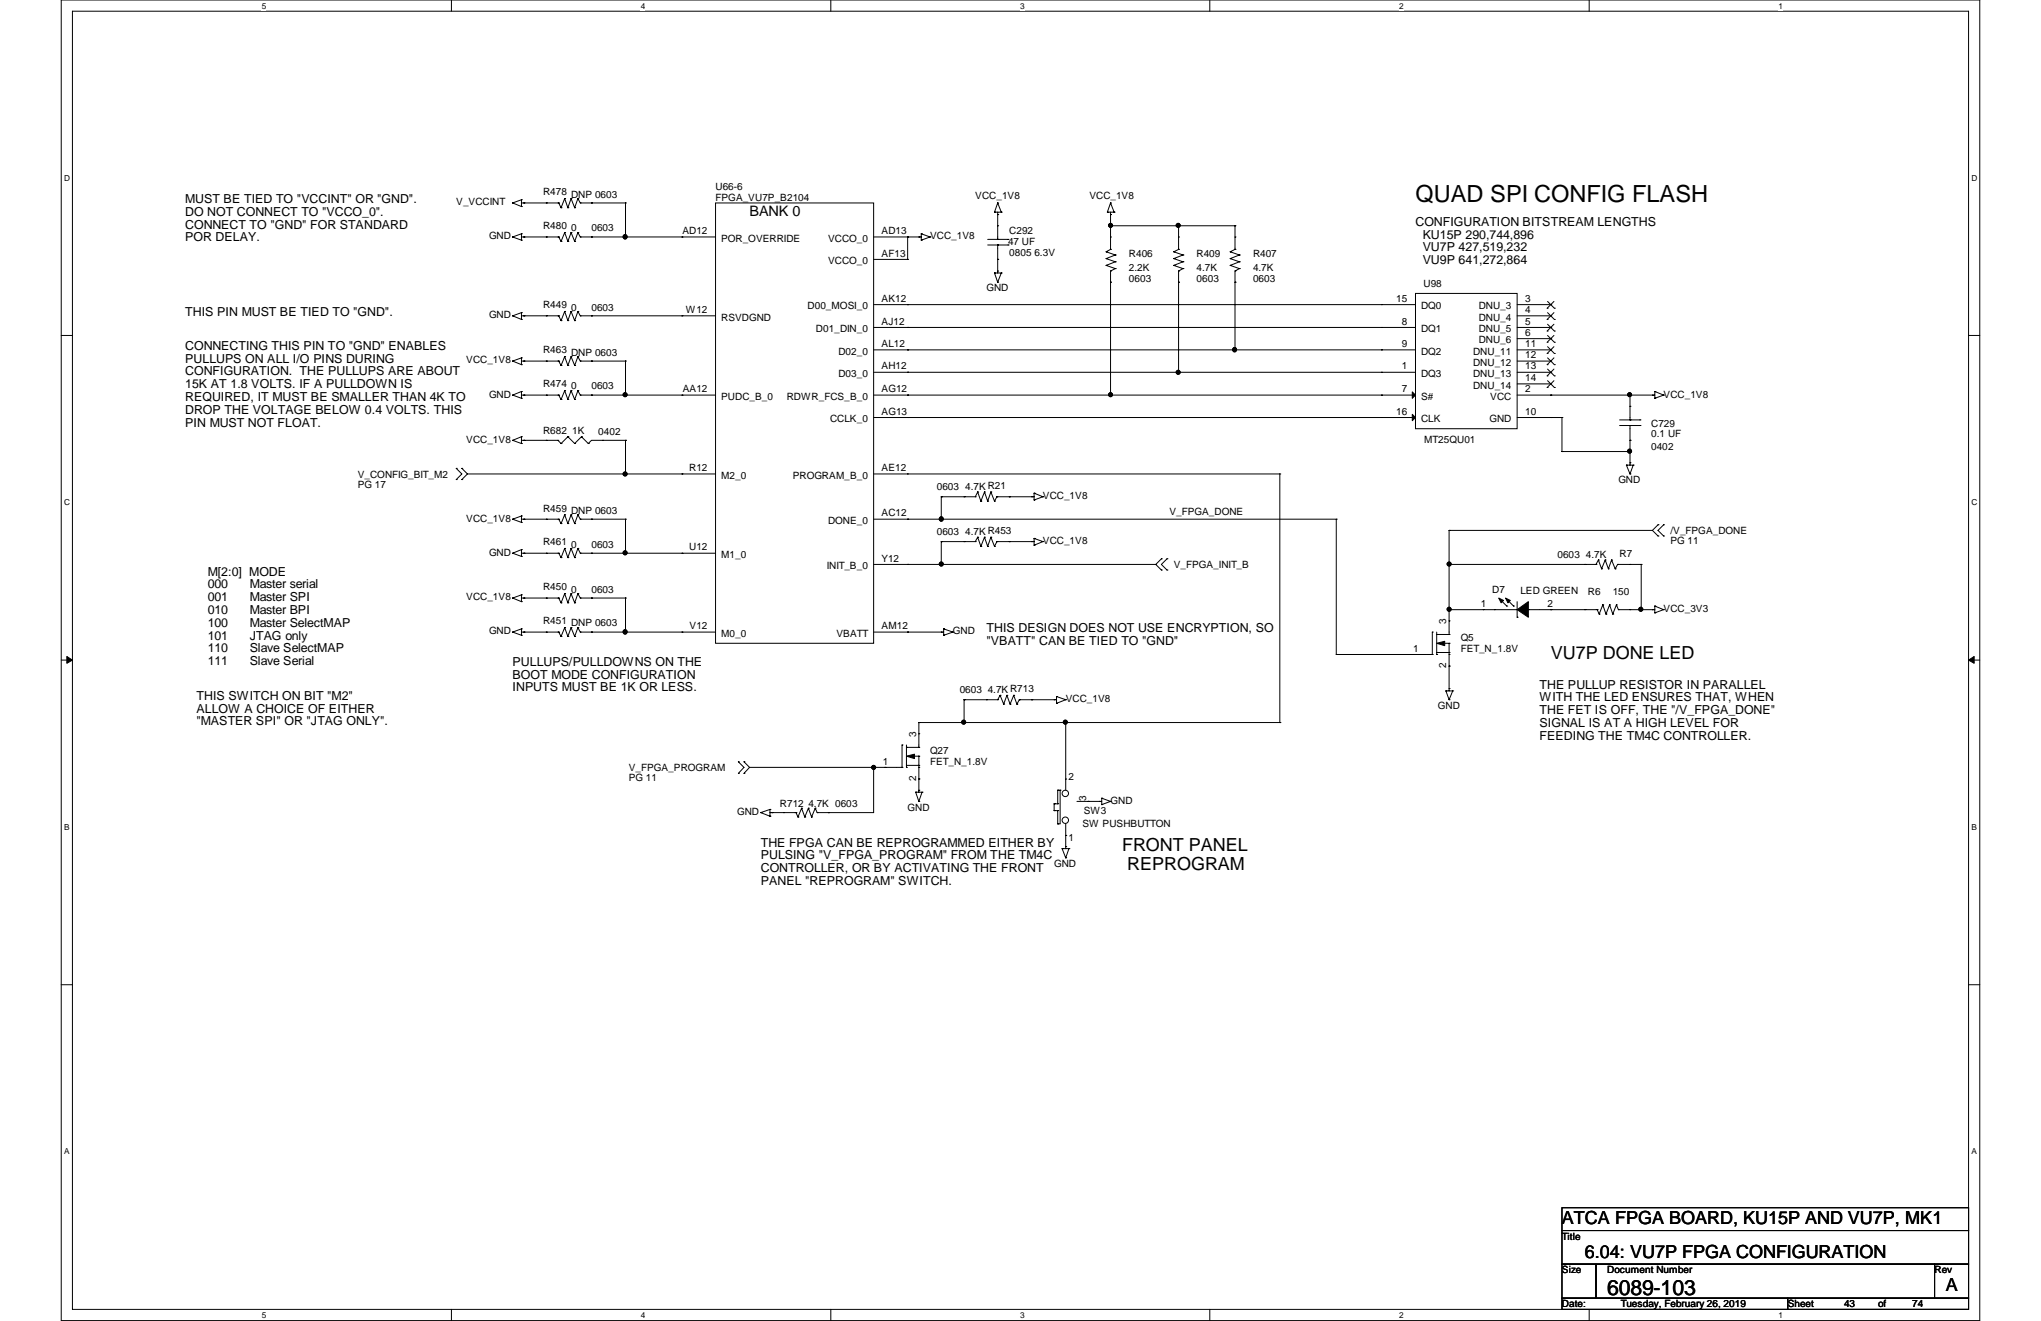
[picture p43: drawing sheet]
<svg xmlns="http://www.w3.org/2000/svg" width="432mm" height="279mm" viewBox="0 0 432 279" stroke-linecap="round" stroke-linejoin="round" font-family="sans-serif">
<defs><g id="words">
<text font-size="5" x="299.5" y="42.7">QUAD SPI CONFIG FLASH</text>
<text font-size="4.5" x="340" y="273.8">6089-103</text>
<g font-size="3.8">
<text x="328.1" y="139.4">VU7P DONE LED</text>
<text x="237.4" y="180.1">FRONT PANEL</text>
<text x="238.5" y="184">REPROGRAM</text>
<text x="330.5" y="258.8">ATCA FPGA BOARD, KU15P AND VU7P, MK1</text>
<text x="335.3" y="266">6.04: VU7P FPGA CONFIGURATION</text>
<text x="411.6" y="273.1">A</text>
</g>
<text font-size="3" x="158.6" y="45.7">BANK 0</text>
<g font-size="2.6">
<text x="39.2" y="42.9">MUST BE TIED TO &quot;VCCINT&quot; OR &quot;GND&quot;.</text>
<text x="39.2" y="45.6">DO NOT CONNECT TO &quot;VCCO_0&quot;.</text>
<text x="299.5" y="47.8">CONFIGURATION BITSTREAM LENGTHS</text>
<text x="39.2" y="48.3">CONNECT TO &quot;GND&quot; FOR STANDARD</text>
<text x="39.2" y="51.1">POR DELAY.</text>
<text x="301" y="50.5">KU15P 290,744,896</text>
<text x="301" y="53.2">VU7P 427,519,232</text>
<text x="301" y="55.9">VU9P 641,272,864</text>
<text x="39.2" y="66.8">THIS PIN MUST BE TIED TO &quot;GND&quot;.</text>
<text x="39.2" y="74">CONNECTING THIS PIN TO &quot;GND&quot; ENABLES</text>
<text x="39.2" y="76.7">PULLUPS ON ALL I/O PINS DURING</text>
<text x="39.2" y="79.4">CONFIGURATION. THE PULLUPS ARE ABOUT</text>
<text x="39.2" y="82.1">15K AT 1.8 VOLTS. IF A PULLDOWN IS</text>
<text x="39.2" y="84.8">REQUIRED, IT MUST BE SMALLER THAN 4K TO</text>
<text x="39.2" y="87.5">DROP THE VOLTAGE BELOW 0.4 VOLTS. THIS</text>
<text x="39.2" y="90.3">PIN MUST NOT FLOAT.</text>
<text x="43.9" y="121.8">M[2:0] MODE</text>
<text x="43.9" y="124.5">000</text>
<text x="52.8" y="124.5">Master serial</text>
<text x="43.9" y="127.2">001</text>
<text x="43.9" y="129.9">010</text>
<text x="52.8" y="127.2">Master SPI</text>
<text x="52.8" y="129.9">Master BPI</text>
<text x="43.9" y="132.6">100</text>
<text x="43.9" y="135.3">101</text>
<text x="52.8" y="132.6">Master SelectMAP</text>
<text x="52.8" y="135.3">JTAG only</text>
<text x="208.7" y="133.7">THIS DESIGN DOES NOT USE ENCRYPTION, SO</text>
<text x="208.7" y="136.4">&quot;VBATT&quot; CAN BE TIED TO &quot;GND&quot;</text>
<text x="43.9" y="138">110</text>
<text x="43.9" y="140.7">111</text>
<text x="52.8" y="138">Slave SelectMAP</text>
<text x="52.8" y="140.7">Slave Serial</text>
<text x="108.5" y="140.8">PULLUPS/PULLDOWNS ON THE</text>
<text x="108.5" y="143.5">BOOT MODE CONFIGURATION</text>
<text x="41.6" y="148">THIS SWITCH ON BIT &quot;M2&quot;</text>
<text x="108.5" y="146.2">INPUTS MUST BE 1K OR LESS.</text>
<text x="325.7" y="145.6">THE PULLUP RESISTOR IN PARALLEL</text>
<text x="325.7" y="148.3">WITH THE LED ENSURES THAT, WHEN</text>
<text x="41.6" y="150.7">ALLOW A CHOICE OF EITHER</text>
<text x="41.6" y="153.4">&quot;MASTER SPI&quot; OR &quot;JTAG ONLY&quot;.</text>
<text x="325.7" y="151">THE FET IS OFF, THE &quot;/V_FPGA_DONE&quot;</text>
<text x="325.7" y="153.8">SIGNAL IS AT A HIGH LEVEL FOR</text>
<text x="325.7" y="156.5">FEEDING THE TM4C CONTROLLER.</text>
<text x="161" y="179.1">THE FPGA CAN BE REPROGRAMMED EITHER BY</text>
<text x="161" y="181.8">PULSING &quot;V_FPGA_PROGRAM&quot; FROM THE TM4C</text>
<text x="161" y="184.5">CONTROLLER, OR BY ACTIVATING THE FRONT</text>
<text x="161" y="187.2">PANEL &quot;REPROGRAM&quot; SWITCH.</text>
</g>
<g font-size="2.1">
<text x="114.9" y="41.3">R478 DNP 0603</text>
<text x="151.4" y="40.1">U66-6</text>
<text x="96.5" y="43.4">V_VCCINT</text>
<text x="151.4" y="42.5">FPGA_VU7P_B2104</text>
<text x="206.3" y="42.1">VCC_1V8</text>
<text x="230.5" y="42.1">VCC_1V8</text>
<text x="103.5" y="50.6">GND</text>
<text x="114.9" y="48.5">R480</text>
<text x="120.8" y="48.9">0</text>
<text x="125.1" y="48.9">0603</text>
<text x="144.4" y="49.5">AD12</text>
<text x="152.6" y="51.1">POR_OVERRIDE</text>
<text x="175.2" y="51.1">VCCO_0</text>
<text x="186.5" y="49.5">AD13</text>
<text x="196.8" y="50.6">VCC_1V8</text>
<text x="213.3" y="51.8">47 UF</text>
<text x="213.5" y="49.4">C292</text>
<text x="175.2" y="55.9">VCCO_0</text>
<text x="186.5" y="54.3">AF13</text>
<text x="213.5" y="54.2">0805 6.3V</text>
<text x="238.8" y="54.4">R406</text>
<text x="238.8" y="57.3">2.2K</text>
<text x="238.8" y="59.7">0603</text>
<text x="253.2" y="54.4">R409</text>
<text x="253.2" y="57.3">4.7K</text>
<text x="253.2" y="59.7">0603</text>
<text x="265.1" y="54.4">R407</text>
<text x="265.1" y="57.3">4.7K</text>
<text x="265.1" y="59.7">0603</text>
<text x="114.9" y="65.2">R449</text>
<text x="120.8" y="65.7">0</text>
<text x="125.1" y="65.7">0603</text>
<text x="170.9" y="65.4">D00_MOSI_0</text>
<text x="186.5" y="63.8">AK12</text>
<text x="208.7" y="61.6">GND</text>
<text x="295.4" y="63.8">15</text>
<text x="300.7" y="65.4">DQ0</text>
<text x="301.2" y="60.7">U98</text>
<text x="312.8" y="65.4">DNU_3</text>
<text x="322.7" y="63.8">3</text>
<text x="103.5" y="67.3">GND</text>
<text x="145.1" y="66.2">W12</text>
<text x="152.6" y="67.8">RSVDGND</text>
<text x="172.6" y="70.3">D01_DIN_0</text>
<text x="186.5" y="68.7">AJ12</text>
<text x="296.6" y="68.7">8</text>
<text x="300.7" y="70.3">DQ1</text>
<text x="312.8" y="67.8">DNU_4</text>
<text x="312.8" y="70.3">DNU_5</text>
<text x="322.7" y="66.2">4</text>
<text x="322.7" y="68.7">5</text>
<text x="322.7" y="71">6</text>
<text x="98.6" y="76.9">VCC_1V8</text>
<text x="114.9" y="74.8">R463 DNP 0603</text>
<text x="177.4" y="75">D02_0</text>
<text x="186.5" y="73.4">AL12</text>
<text x="296.6" y="73.4">9</text>
<text x="300.7" y="75">DQ2</text>
<text x="311.7" y="75">DNU_11</text>
<text x="311.7" y="77.4">DNU_12</text>
<text x="312.8" y="72.6">DNU_6</text>
<text x="322.7" y="73.4">11</text>
<text x="322.7" y="75.8">12</text>
<text x="114.9" y="82">R474</text>
<text x="120.8" y="82.4">0</text>
<text x="125.1" y="82.4">0603</text>
<text x="144.4" y="83">AA12</text>
<text x="177.4" y="79.8">D03_0</text>
<text x="186.5" y="78.1">AH12</text>
<text x="186.5" y="83">AG12</text>
<text x="296.6" y="78.1">1</text>
<text x="296.6" y="83">7</text>
<text x="300.7" y="79.8">DQ3</text>
<text x="311.7" y="79.8">DNU_13</text>
<text x="311.7" y="82.2">DNU_14</text>
<text x="322.7" y="83">2</text>
<text x="322.7" y="78.1">13</text>
<text x="322.7" y="80.6">14</text>
<text x="103.5" y="84.1">GND</text>
<text x="152.6" y="84.6">PUDC_B_0</text>
<text x="166.5" y="84.6">RDWR_FCS_B_0</text>
<text x="175.6" y="89.3">CCLK_0</text>
<text x="186.5" y="87.7">AG13</text>
<text x="295.4" y="87.7">16</text>
<text x="300.7" y="84.6">S#</text>
<text x="300.7" y="89.3">CLK</text>
<text x="315.1" y="89.3">GND</text>
<text x="315.3" y="84.6">VCC</text>
<text x="322.7" y="87.7">10</text>
<text x="352" y="84.1">VCC_1V8</text>
<text x="98.6" y="93.6">VCC_1V8</text>
<text x="114.9" y="91.7">R682 1K</text>
<text x="126.6" y="91.9">0402</text>
<text x="301.3" y="93.6">MT25QU01</text>
<text x="349.3" y="90.3">C729</text>
<text x="349.3" y="92.5">0.1 UF</text>
<text x="349.3" y="95.1">0402</text>
<text x="75.7" y="101">V_CONFIG_BIT_M2</text>
<text x="145.8" y="99.7">R12</text>
<text x="152.6" y="101.3">M2_0</text>
<text x="167.7" y="101.3">PROGRAM_B_0</text>
<text x="186.5" y="99.7">AE12</text>
<text x="75.7" y="103.1">PG 17</text>
<text x="198.2" y="103.6">0603</text>
<text x="204.2" y="103.6">4.7K R21</text>
<text x="220.6" y="105.6">VCC_1V8</text>
<text x="342.4" y="102.2">GND</text>
<text x="98.6" y="110.3">VCC_1V8</text>
<text x="114.9" y="108.2">R459 DNP 0603</text>
<text x="175.2" y="110.8">DONE_0</text>
<text x="186.5" y="109.2">AC12</text>
<text x="198.2" y="113.2">0603</text>
<text x="204.2" y="113.2">4.7K R453</text>
<text x="247.4" y="108.9">V_FPGA_DONE</text>
<text x="353.4" y="112.9">/V_FPGA_DONE</text>
<text x="103.5" y="117.5">GND</text>
<text x="114.9" y="115.3">R461</text>
<text x="120.8" y="115.8">0</text>
<text x="125.1" y="115.8">0603</text>
<text x="145.8" y="116.4">U12</text>
<text x="152.6" y="118">M1_0</text>
<text x="186.5" y="118.8">Y12</text>
<text x="220.6" y="115.1">VCC_1V8</text>
<text x="329.5" y="117.9">0603</text>
<text x="335.5" y="117.9">4.7K</text>
<text x="342.6" y="117.8">R7</text>
<text x="353.4" y="115.1">PG 11</text>
<text x="114.9" y="124.9">R450</text>
<text x="120.8" y="125.4">0</text>
<text x="125.1" y="125.4">0603</text>
<text x="174.9" y="120.4">INIT_B_0</text>
<text x="248.3" y="120.1">V_FPGA_INIT_B</text>
<text x="315.7" y="125.4">D7</text>
<text x="321.6" y="125.6">LED GREEN</text>
<text x="336" y="125.8">R6</text>
<text x="341.2" y="125.8">150</text>
<text x="98.6" y="127">VCC_1V8</text>
<text x="306" y="132" transform="rotate(-90 306 132)">3</text>
<text x="313.3" y="128.4">1</text>
<text x="327.4" y="128.4">2</text>
<text x="352" y="129.5">VCC_3V3</text>
<text x="103.5" y="134.2">GND</text>
<text x="114.9" y="132.1">R451 DNP 0603</text>
<text x="145.9" y="133.1">V12</text>
<text x="152.6" y="134.7">M0_0</text>
<text x="177" y="134.7">VBATT</text>
<text x="186.5" y="133.1">AM12</text>
<text x="201.6" y="134.2">GND</text>
<text x="299" y="137.8">1</text>
<text x="309" y="135.6">Q5</text>
<text x="306" y="141.3" transform="rotate(-90 306 141.3)">2</text>
<text x="309" y="138">FET_N_1.8V</text>
<text x="203" y="146.6">0603</text>
<text x="209" y="146.6">4.7K R713</text>
<text x="225.5" y="148.5">VCC_1V8</text>
<text x="304.2" y="149.9">GND</text>
<text x="193.8" y="155.9" transform="rotate(-90 193.8 155.9)">3</text>
<text x="186.8" y="161.7">1</text>
<text x="196.8" y="159.5">Q27</text>
<text x="196.8" y="161.9">FET_N_1.8V</text>
<text x="133" y="163.1">V_FPGA_PROGRAM</text>
<text x="133" y="165.3">PG 11</text>
<text x="193.8" y="165.2" transform="rotate(-90 193.8 165.2)">2</text>
<text x="226.1" y="165">2</text>
<text x="156" y="172.4">GND</text>
<text x="165" y="170.8">R712 4.7K 0603</text>
<text x="192" y="171.4">GND</text>
<text x="229.3" y="172.1">SW3</text>
<text x="229.8" y="169.5" transform="rotate(-90 229.8 169.5)">3</text>
<text x="234.9" y="170">GND</text>
<text x="226.1" y="177.9">1</text>
<text x="229" y="175">SW PUSHBUTTON</text>
<text x="223" y="183.4">GND</text>
<text x="330.5" y="262.2">Title</text>
<text x="330.5" y="269.3">Size</text>
<text x="340" y="269.3">Document Number</text>
<text x="409.3" y="269.3">Rev</text>
<text x="330.5" y="276.5">Date:</text>
<text x="342.9" y="276.5">Tuesday, February 26, 2019</text>
<text x="378.2" y="276.5">Sheet</text>
<text x="390.1" y="276.5">43</text>
<text x="397.3" y="276.5">of</text>
<text x="404.5" y="276.5">74</text>
</g>
<g font-size="1.7">
<text x="55.4" y="1.9">5</text>
<text x="135.6" y="1.9">4</text>
<text x="215.8" y="1.9">3</text>
<text x="296" y="1.9">2</text>
<text x="376.3" y="1.9">1</text>
<text x="13.5" y="38.3">D</text>
<text x="417.1" y="38.3">D</text>
<text x="13.5" y="106.8">C</text>
<text x="417.1" y="106.8">C</text>
<text x="13.5" y="175.5">B</text>
<text x="417.1" y="175.5">B</text>
<text x="13.5" y="244.2">A</text>
<text x="417.1" y="244.2">A</text>
<text x="55.4" y="278.8">5</text>
<text x="135.6" y="278.8">4</text>
<text x="215.8" y="278.8">3</text>
<text x="296" y="278.8">2</text>
<text x="376.3" y="278.8">1</text>
</g>
</g></defs>
<path d="M13 0h405.8v279.3h-405.8zM15.3 2.4h401.2v274.5h-401.2z" fill="none" stroke="#000" stroke-width=".21"/>
<g fill="#fff">
<path d="M55.4 .3h.9v1.9h-.9z"/>
<path d="M55.4 277.2h.9v1.9h-.9z"/>
</g>
<path d="M95.5 0v2.4M95.5 276.9v2.4" fill="none" stroke="#000" stroke-width=".21"/>
<g fill="#fff">
<path d="M135.6 .3h.9v1.9h-.9z"/>
<path d="M135.6 277.2h.9v1.9h-.9z"/>
</g>
<path d="M175.8 0v2.4M175.8 276.9v2.4" fill="none" stroke="#000" stroke-width=".21"/>
<g fill="#fff">
<path d="M215.8 .3h.9v1.9h-.9z"/>
<path d="M215.8 277.2h.9v1.9h-.9z"/>
</g>
<path d="M255.9 0v2.4M255.9 276.9v2.4" fill="none" stroke="#000" stroke-width=".21"/>
<g fill="#fff">
<path d="M296 .3h.9v1.9h-.9z"/>
<path d="M296 277.2h.9v1.9h-.9z"/>
</g>
<path d="M336.2 0v2.4M336.2 276.9v2.4" fill="none" stroke="#000" stroke-width=".21"/>
<g fill="#fff">
<path d="M376.3 .3h.9v1.9h-.9z"/>
<path d="M376.3 277.2h.9v1.9h-.9z"/>
<path d="M13.5 36.7h1.2v1.9h-1.2z"/>
<path d="M417.1 36.7h1.2v1.9h-1.2z"/>
<path d="M13.5 105.2h1.2v2h-1.2z"/>
<path d="M417.1 105.2h1.2v2h-1.2z"/>
</g>
<path d="M13 71h2.3M416.5 71h2.3" fill="none" stroke="#000" stroke-width=".21"/>
<g fill="#fff">
<path d="M13.5 173.9h1.1v2h-1.1z"/>
<path d="M417.1 173.9h1.1v2h-1.1z"/>
</g>
<path d="M13 139.6h2.3M416.5 139.6h2.3" fill="none" stroke="#000" stroke-width=".21"/>
<path d="M14.1 138.9v1.4l1.2-.7zM416.5 139.6l1.2 .7v-1.4z" fill="#000" stroke="#000" stroke-width=".21"/>
<g fill="#fff">
<path d="M13.5 242.6h1.1v1.9h-1.1z"/>
<path d="M417.1 242.6h1.1v1.9h-1.1z"/>
</g>
<g fill="none" stroke="#000" stroke-width=".21">
<path d="M108.5 42.9h.1M108.5 50.1h.1M108.5 42.9l1.8 .8M108.5 50.1l1.8 .7M110.3 43.7h.1M110.3 42.2h.1M110.3 49.4h.1M110.3 50.8h.1M110.3 42.2v1.5M110.3 49.4v1.4M110.3 42.9h7.9M110.3 42.2l-1.8 .7"/>
<path d="M110.3 50.1h7.9M110.3 49.4l-1.8 .7M110.8 42.9h.1M110.8 50.1h.1M115.6 50.1h.1M115.6 42.9h.1M118.2 50.1h.1M118.2 42.9h.1M118.2 50.1l.5 1M118.2 42.9l.5 1M118.7 51.1h.1M118.7 43.9h.1"/>
<path d="M119.5 49.2h.1M119.5 49.2l-.8 1.9M119.5 49.2l.6 1.9M119.5 42h.1M119.5 42l-.8 1.9M119.5 42l.6 1.9M120.1 43.9h.1M120.1 51.1h.1M120.8 49.2h.1M120.8 49.2l-.7 1.9M120.8 49.2l.8 1.9M120.8 42h.1"/>
<path d="M120.8 42l-.7 1.9M120.8 42l.8 1.9M121.6 51.1h.1M121.6 43.9h.1M122.3 49.2h.1M122.3 49.2l-.7 1.9M122.3 49.2l.5 .9M122.3 42h.1M122.3 42l-.7 1.9M122.3 42l.5 .9M122.8 42.9h.1M122.8 42.9h9.5"/>
<path d="M122.8 50.1h28.6M122.8 50.1h.1M125.1 50.1h.1M125.1 42.9h.1M132.3 50.1h.1M132.3 42.9h.1M132.3 42.9v7.2M144.3 50.1h.1M151.4 42.9h33.4v93.2h-33.4zM184.8 54.9h7.2M192 50.1h.1M192 54.9h.1"/>
<path d="M192 50.1v4.8M194.4 50.1h.1M194.9 49.4h.1M194.9 50.8h.1M194.9 50.1h-10.1M194.9 49.4v1.4M194.9 49.4l1.9 .7M196.8 50.1h.1M196.8 50.1l-1.9 .7M209 51.8h4.3M209 50.6h4.3M210.4 44.9h.1"/>
<path d="M210.4 57.7h.1M210.4 44.9h1.4M210.4 57.7h1.4M210.4 57.7l.7 2M211.1 45.4h.1M211.1 42.9h.1M211.1 57.3h.1M211.1 59.7h.1M211.1 44.9v5.7M211.1 42.9l-.7 2M211.1 42.9l.7 2M211.1 50.6h.1"/>
<path d="M211.1 51.8h.1M211.1 51.8v5.9M211.1 47.8h.1M211.1 54.9h.1M211.8 44.9h.1M211.8 57.7h.1M211.8 57.7l-.7 2M213.3 51.8h.1M213.3 50.6h.1M234 53.3h.1M234 54.7h.1M234 56.1h.1"/>
<path d="M234 53.3l2 .6M234 54.7l2 .7M234 56.1l2 .7M234.3 44.9h.1M234.3 44.9h1.4M234.9 45.4h.1M234.9 42.9h.1M234.9 44.9v7.8M234.9 42.9l-.6 2M234.9 42.9l.8 2M234.9 57.3h.1M234.9 52.7h.1"/>
<path d="M234.9 59.7h.1M234.9 50.1h.1M234.9 57.3l.1 26.3M234.9 52.7l-.9 .6M235 47.8h.1M235 47.8h26.3M235.7 44.9h.1M236 53.9h.1M236 55.4h.1M236 56.8h.1M236 53.9l-2 .8M236 55.4l-2 .7"/>
<path d="M236 56.8l-1.1 .5M248.3 53.3h.1M248.3 54.7h.1M248.3 56.1h.1M248.3 53.3l2 .6M248.3 54.7l2 .7M248.3 56.1l2 .7M249.3 57.3h.1M249.3 52.7h.1M249.3 59.7h.1M249.3 50.1h.1M249.3 52.7l-1 .6"/>
<path d="M249.3 57.3v21.4M249.3 47.8h.1M249.3 47.8v4.9M250.3 53.9h.1M250.3 55.4h.1M250.3 56.8h.1M250.3 53.9l-2 .8M250.3 55.4l-2 .7M250.3 56.8l-1 .5M260.3 53.3h.1M260.3 54.7h.1M260.3 56.1h.1"/>
<path d="M260.3 53.3l1.9 .6M260.3 54.7l1.9 .7M260.3 56.1l1.9 .7M261.3 47.8h.1M261.3 47.8v4.9M261.3 57.3h.1M261.3 52.7h.1M261.3 59.7h.1M261.3 50.1h.1M261.3 52.7l-1 .6M261.3 57.3v16.7M262.2 53.9h.1"/>
<path d="M262.2 55.4h.1M262.2 56.8h.1M262.2 53.9l-1.9 .8M262.2 55.4l-1.9 .7M262.2 56.8l-.9 .5M108.5 66.8h.1M108.5 76.4h.1M108.5 66.8l1.8 .8M108.5 76.4l1.8 .7M110.3 66.1h.1M110.3 67.6h.1M110.3 75.7h.1"/>
<path d="M110.3 77.1h.1M110.3 66.1v1.5M110.3 75.7v1.4M110.3 66.1l-1.8 .7M110.3 76.4h7.9M110.3 75.7l-1.8 .7M110.8 66.8h.1M110.8 76.4h.1M115.6 76.4h.1M115.6 66.8h.1M118.2 76.4h.1M118.2 66.8h.1"/>
<path d="M118.2 66.8h-7.9M118.2 76.4l.5 .9M118.2 66.8l.5 1M118.7 77.3h.1M118.7 67.8h.1M119.5 75.4h.1M119.5 65.9h.1M119.5 75.4l-.8 1.9M119.5 75.4l.6 1.9M119.5 65.9l-.8 1.9M119.5 65.9l.6 1.9M120.1 77.3h.1"/>
<path d="M120.1 67.8h.1M120.8 75.4h.1M120.8 65.9h.1M120.8 75.4l-.7 1.9M120.8 75.4l.8 1.9M120.8 65.9l-.7 1.9M120.8 65.9l.8 1.9M121.6 77.3h.1M121.6 67.8h.1M122.3 75.4h.1M122.3 65.9h.1M122.3 75.4l-.7 1.9"/>
<path d="M122.3 75.4l.5 1M122.3 65.9l-.7 1.9M122.3 65.9l.5 .9M122.8 76.4h.1M122.8 66.8h.1M122.8 66.8h28.6M122.8 76.4h9.5M125.1 76.4h.1M125.1 66.8h.1M132.3 76.4h.1M132.3 76.4v7.2M144.3 66.8h.1"/>
<path d="M184.8 64.4h114.7M184.8 69.3h114.7M184.8 74h114.7M184.8 78.7h114.7M192 64.4h.1M192 69.3h.1M192 74h.1M192 78.7h.1M249.3 78.7h.1M261.3 74h.1M292.3 64.4h.1M292.3 69.3h.1"/>
<path d="M292.3 74h.1M292.3 78.7h.1M299.5 62.1h21.5v28.6h-21.5zM321 66.8h7.1M321 76.4h7.1M321 64.4h7.1M321 69.3h7.1M321 74h7.1M321 78.7h7.1M321 71.6h7.1M327.3 65.2h.1M327.3 67.6h.1"/>
<path d="M327.3 70h.1M327.3 72.4h.1M327.3 74.8h.1M327.3 77.1h.1M327.3 79.5h.1M327.4 63.8l1.4 1.4M327.4 66.1l1.4 1.5M327.4 68.6l1.4 1.4M327.4 71l1.4 1.4M327.4 73.3l1.4 1.5M327.4 75.7l1.4 1.4M327.4 78.1l1.4 1.4"/>
<path d="M328.1 64.4h.1M328.1 66.8h.1M328.1 69.3h.1M328.1 71.6h.1M328.1 74h.1M328.1 76.4h.1M328.1 78.7h.1M328.8 63.8l-1.5 1.4M328.8 66.1l-1.5 1.5M328.8 68.6l-1.5 1.4M328.8 71l-1.5 1.4M328.8 73.3l-1.5 1.5"/>
<path d="M328.8 75.7l-1.5 1.4M328.8 78.1l-1.5 1.4M328.8 65.2h.1M328.8 67.6h.1M328.8 70h.1M328.8 72.4h.1M328.8 74.8h.1M328.8 77.1h.1M328.8 79.5h.1M96.5 99.1h.1M96.5 99.1l1.2 1.1-1.2 1.2M97.7 99.1h.1"/>
<path d="M97.7 99.1l1.2 1.1M108.5 83.6h.1M108.5 93.1h.1M108.5 83.6l1.8 .6M108.5 93.1l1.8 .7M110.3 82.8h.1M110.3 84.2h.1M110.3 92.4h.1M110.3 93.8h.1M110.3 82.8v1.4M110.3 92.4v1.4M110.3 83.6h7.9"/>
<path d="M110.3 82.8l-1.8 .8M110.3 93.1h7.7M110.3 92.4l-1.8 .7M110.8 83.6h.1M110.8 93.1h.1M115.6 93.1h.1M115.6 83.6h.1M118 93.1h.1M118 93.1l.7 .7M118.2 83.6h.1M118.2 83.6l.5 .9M118.7 93.8h.1"/>
<path d="M118.7 84.5h.1M119.5 82.6h.1M119.5 82.6l-.8 1.9M119.5 82.6l.6 1.9M120.1 92.4h.1M120.1 92.4l1.5 1.4M120.1 92.4l-1.4 1.4M120.1 84.5h.1M120.8 82.6h.1M120.8 82.6l-.7 1.9M120.8 82.6l.8 1.9M121.6 93.8h.1"/>
<path d="M121.6 84.5h.1M122.3 82.6h.1M122.3 82.6l-.7 1.9M122.3 82.6l.5 1M122.8 83.6h28.6M122.8 83.6h.1M123 92.4h.1M123 92.4l1.5 1.4M123 92.4l-1.4 1.4M124.5 93.8h.1M125.1 83.6h.1M127.5 93.1h.1"/>
<path d="M132.3 93.1h-7.2l-.6 .7M132.3 83.6h.1M132.3 93.1h.1M132.3 93.1v7.1M144.3 83.6h.1M184.8 83.6h114.7M184.8 88.3h114.7M192 88.3h.1M192 83.6h.1M234.9 83.6h.1M292.3 83.6h.1M292.3 88.3h.1"/>
<path d="M321 88.3h9.5M321 81.2h7.1M327.3 82h.1M327.4 80.5l1.4 1.5M328.1 83.6h.1M328.1 88.3h.1M328.1 81.2h.1M328.8 80.5l-1.5 1.5M328.8 82h.1M330.5 88.3h.1M330.5 95.5h.1M330.5 88.3v7.2"/>
<path d="M330.5 95.5h14.3M342.6 90h4.4M342.6 88.8h4.4M344.1 98.4h.1M344.1 98.4h1.4M344.1 98.4l.7 1.8M344.8 83.6h.1M344.8 95.5h.1M344.8 83.6v5.2M344.8 97.9h.1M344.8 88.8h.1M344.8 90h.1"/>
<path d="M344.8 85.9h.1M344.8 93.1h.1M344.8 90v8.4M345.5 98.4h.1M345.5 98.4l-.7 1.8M347 90h.1M347 88.8h.1M349.6 83.6h.1M350.1 82.8h.1M350.1 84.2h.1M350.1 83.6h-29.1M350.1 82.8v1.4"/>
<path d="M350.1 82.8l1.9 .8M352 83.6h.1M352 83.6l-1.9 .6M96.5 101.4h.1M97.7 101.4h.1M98.9 100.2l-1.2 1.2M98.9 100.2h52.5M108.5 109.8h.1M108.5 117h.1M108.5 109.8l1.8 .7M108.5 117l1.8 .7M110.3 109.1h.1"/>
<path d="M110.3 110.5h.1M110.3 116.2h.1M110.3 117.7h.1M110.3 109.1v1.4M110.3 116.2v1.5M110.3 109.1l-1.8 .7M110.3 116.2l-1.8 .8M110.8 109.8h.1M110.8 117h.1M115.6 117h.1M115.6 109.8h.1M118.2 109.8h.1"/>
<path d="M118.2 109.8h-7.9M118.2 109.8l.5 .9M118.2 117h.1M118.2 117h-7.9M118.2 117l.5 .9M118.7 110.7h.1M118.7 117.9h.1M119.5 116h.1M119.5 116l-.8 1.9M119.5 116l.6 1.9M119.5 108.9h.1M119.5 108.9l-.8 1.8"/>
<path d="M119.5 108.9l.6 1.8M120.1 117.9h.1M120.1 110.7h.1M120.8 108.9h.1M120.8 108.9l-.7 1.8M120.8 108.9l.8 1.8M120.8 116h.1M120.8 116l-.7 1.9M120.8 116l.8 1.9M121.6 117.9h.1M121.6 110.7h.1M122.3 116h.1"/>
<path d="M122.3 116l-.7 1.9M122.3 116l.5 1M122.3 108.9h.1M122.3 108.9l-.7 1.8M122.3 108.9l.5 .9M122.8 109.8h9.5M122.8 117h28.6M122.8 117h.1M122.8 109.8h.1M125.1 117h.1M125.1 109.8h.1M132.3 109.8h.1"/>
<path d="M132.3 117h.1M132.3 109.8v7.2M132.3 100.2h.1M144.3 117h.1M144.3 100.2h.1M184.8 109.8h97.9M184.8 119.4h59.7M184.8 100.2h86M192 109.8h.1M192 119.4h.1M192 100.2h.1M199.1 114.6h.1"/>
<path d="M199.1 119.4h.1M199.1 114.6h7.2M199.1 114.6v4.8M199.1 105.1h.1M199.1 105.1v4.7M204 114.6h.1M204 105.1h.1M206.3 105.1h-7.2M206.3 105.1h.1M206.3 114.6h.1M206.8 104.1h.1M206.8 104.1l.7 1.9"/>
<path d="M206.8 104.1l-.5 1M206.8 113.6h.1M206.8 113.6l.7 2M206.8 113.6l-.5 1M207.5 106h.1M207.5 115.6h.1M208.3 104.1h.1M208.3 104.1l.7 1.9M208.3 104.1l-.8 1.9M208.3 113.6h.1M208.3 113.6l.7 2M208.3 113.6l-.8 2"/>
<path d="M209 106h.1M209 115.6h.1M209.6 104.1h.1M209.6 104.1l.8 1.9M209.6 104.1l-.6 1.9M209.6 113.6h.1M209.6 113.6l.8 2M209.6 113.6l-.6 2M210.4 106h.1M210.4 115.6h.1M210.9 105.1h.1M210.9 105.1h7.9"/>
<path d="M210.9 105.1l-.5 .9M210.9 114.6h.1M210.9 114.6h7.9M210.9 114.6l-.5 1M213.5 114.6h.1M213.5 105.1h.1M218.3 105.1h.1M218.3 114.6h.1M218.8 104.3h.1M218.8 105.7h.1M218.8 113.9h.1M218.8 115.3h.1"/>
<path d="M218.8 104.3v1.4M218.8 113.9v1.4M218.8 104.3l1.8 .8M218.8 113.9l1.8 .7M220.6 105.1h.1M220.6 114.6h.1M220.6 105.1l-1.8 .6M220.6 114.6l-1.8 .7M244.5 119.4l1.2 1.2M245.7 118.2h.1M245.7 118.2l-1.2 1.2M246.9 118.2h.1"/>
<path d="M246.9 118.2l-1.2 1.2 1.2 1.2M270.8 100.2v52.6M270.8 100.2h.1M282.7 109.8v28.6M282.7 109.8h.1M306.6 112.2h.1M306.6 119.4h.1M306.6 112.2v22M306.6 112.2h43M306.6 119.4h31.1M335.3 119.4h.1M337.7 119.4h.1"/>
<path d="M338.2 118.4h.1M338.2 118.4l.6 1.9M338.2 118.4l-.5 1M339.6 118.4h.1M339.6 118.4l.7 1.9M339.6 118.4l-.8 1.9M341 118.4h.1M341 118.4l.7 1.9M341 118.4l-.7 1.9M342.2 119.4h.1M342.2 119.4l-.5 .9M342.2 119.4h5"/>
<path d="M344.8 100.2h.1M344.8 119.4h.1M347.2 119.4h.1M347.2 119.4v9.5M349.6 112.2l1.2 1.2M350.8 111h.1M350.8 113.4h.1M350.8 111l-1.2 1.2M352 113.4h.1M352 111h.1M352 111l-1.2 1.2 1.2 1.2M108.5 126.5h.1"/>
<path d="M108.5 133.7h.1M108.5 126.5l1.8 .8M108.5 133.7l1.8 .7M110.3 125.8h.1M110.3 127.3h.1M110.3 133h.1M110.3 134.4h.1M110.3 125.8v1.5M110.3 133v1.4M110.3 125.8l-1.8 .7M110.3 133l-1.8 .7M110.8 126.5h.1"/>
<path d="M110.8 133.7h.1M115.6 133.7h.1M115.6 126.5h.1M118.2 133.7h.1M118.2 133.7h-7.9M118.2 133.7l.5 .9M118.2 126.5h.1M118.2 126.5h-7.9M118.2 126.5l.5 1M118.7 134.6h.1M118.7 127.5h.1M119.5 125.6h.1"/>
<path d="M119.5 125.6l-.8 1.9M119.5 125.6l.6 1.9M119.5 132.8h.1M119.5 132.8l-.8 1.8M119.5 132.8l.6 1.8M120.1 134.6h.1M120.1 127.5h.1M120.8 132.8h.1M120.8 132.8l-.7 1.8M120.8 132.8l.8 1.8M120.8 125.6h.1M120.8 125.6l-.7 1.9"/>
<path d="M120.8 125.6l.8 1.9M121.6 127.5h.1M121.6 134.6h.1M122.3 132.8h.1M122.3 132.8l-.7 1.8M122.3 132.8l.5 .9M122.3 125.6h.1M122.3 125.6l-.7 1.9M122.3 125.6l.5 .9M122.8 133.7h.1M122.8 126.5h.1M122.8 126.5h9.5"/>
<path d="M122.8 133.7h28.6M125.1 133.7h.1M125.1 126.5h.1M132.3 126.5h.1M132.3 133.7h.1M132.3 126.5v7.2M144.3 133.7h.1M184.8 133.7h14.8M192 133.7h.1M199.1 133.7h.1M199.6 133h.1M199.6 134.4h.1"/>
<path d="M199.6 133v1.4M199.6 133l2 .7M201.6 133.7h.1M201.6 133.7l-2 .7M245.7 120.6h.1M246.9 120.6h.1M282.7 138.4h20.3M282.7 138.4h.1M299.5 138.4h.1M303 138.4h.1M303 133.7h.1M303 133.7v4.7"/>
<path d="M304 138.4h.1M304 134.2h.1M304 133.7v4.7M304 134.2h2.6M304 138h2.6M305.6 136.1h1M306.6 134.2h.1M306.6 136.1h.1M306.6 138.4h.1M306.6 138h.1M306.6 136.1v10M306.6 131.3h.1"/>
<path d="M306.6 128.9h.1M306.6 128.9h14.4M313.8 128.9h.1M316.1 128.9h.1M317.3 126.7l1.5 1.5M318.8 128.2h.1M318.8 126.7l1.4 1.5M320.2 128.2h.1M321 130.6h.1M321 127.3v3.3M323.3 128.9h.1M328.1 128.9h.1"/>
<path d="M335.3 128.9h.1M337.9 128.9h.1M337.9 128.9h-14.6M337.9 128.9l.4 1M338.3 129.9h.1M338.8 120.3h.1M339.1 127.9h.1M339.1 127.9l-.8 2M339.1 127.9l.7 2M339.8 129.9h.1M340.3 120.3h.1M340.5 127.9h.1"/>
<path d="M340.5 127.9l-.7 2M340.5 127.9l.7 2M341.2 129.9h.1M341.7 120.3h.1M342 127.9h.1M342 127.9l-.8 2M342 127.9l.4 1M342.4 128.9h.1M344.8 128.9h.1M347.2 128.9h.1M349.6 128.9h.1M350.1 129.6h.1"/>
<path d="M350.1 128.2h.1M350.1 128.2v1.4M350.1 128.9h-7.7M350.1 128.2l1.9 .7M352 128.9h.1M352 128.9l-1.9 .7M190.8 157.6h.1M190.8 157.6v4.7M191.8 158.1h.1M191.8 157.6v4.7M191.8 158.1h2.6M193.5 159.9h.9"/>
<path d="M194.4 158.1h.1M194.4 159.9h.1M194.4 159.9v7.7M194.4 155.2h.1M194.4 152.8h.1M194.4 152.8v5.3M194.4 152.8h76.4M204 148h.1M204 152.8h.1M204 148v4.8M208.7 148h.1M211.1 148h.1"/>
<path d="M211.1 148h-7.1M211.6 147.1h.1M211.6 147.1l.7 1.8M211.6 147.1l-.5 .9M212.3 148.9h.1M213 147.1h.1M213 147.1l.7 1.8M213 147.1l-.7 1.8M213.7 148.9h.1M214.5 147.1h.1M214.5 147.1l.6 1.8M214.5 147.1l-.8 1.8"/>
<path d="M215.1 148.9h.1M215.6 148h.1M215.6 148h7.9M215.6 148l-.5 .9M218.3 148h.1M223 148h.1M223.5 147.3h.1M223.5 148.8h.1M223.5 147.3v1.5M223.5 147.3l2 .7M225.5 148h.1M225.5 148l-2 .8"/>
<path d="M225.5 152.8h.1M225.5 152.8v14.3M270.8 152.8h.1M305.9 146.1h.1M305.9 146.1h1.4M305.9 146.1l.7 1.9M306.6 140.9h.1M306.6 145.6h.1M306.6 148h.1M307.3 146.1h.1M307.3 146.1l-.7 1.9M156.2 163.6h.1"/>
<path d="M156.2 161.1h.1M156.2 161.1l1.2 1.2-1.2 1.3M157.4 161.1h.1M157.4 163.6h.1M157.4 161.1l1.2 1.2M158.6 162.3l-1.2 1.3M158.6 162.3h32.2M161 171.9h.1M161 171.9l1.9 .7M162.9 171.2h.1M162.9 172.6h.1M162.9 171.2v1.4"/>
<path d="M162.9 171.9h5.5M162.9 171.2l-1.9 .7M163.3 171.9h.1M165.8 171.9h.1M168.4 171.9h.1M168.4 171.9l.4 .9M168.8 172.8h.1M169.6 170.9h.1M169.6 170.9l-.8 1.9M169.6 170.9l.7 1.9M170.3 172.8h.1M171 170.9h.1"/>
<path d="M171 170.9l-.7 1.9M171 170.9l.7 1.9M171.7 172.8h.1M172.5 170.9h.1M172.5 170.9l-.8 1.9M172.5 170.9l.4 1M172.9 171.9h.1M175.3 171.9h.1M184.8 162.3v9.6h-11.9M184.8 162.3h.1M187.2 162.3h.1M190.8 162.3h.1"/>
<path d="M191.8 162.3h.1M191.8 161.9h2.6M193.7 167.6h.1M193.7 167.6h1.4M193.7 167.6l.7 1.9M194.4 162.3h.1M194.4 161.9h.1M194.4 164.8h.1M194.4 167.1h.1M194.4 169.5h.1M195.1 167.6h.1M195.1 167.6l-.7 1.9"/>
<path d="M223 170h.1M223 171.5h.1M223 170h.8M223 170v1.5M223 171.5h.8M223.8 167.1h.1M223.8 170h.1M223.8 171.5h.1M223.8 174.2h.1M223.8 167.1h.5M223.8 167.1v2.9M223.8 171.5v2.7"/>
<path d="M224.3 167.1h.1M224.3 167.1v7.1h-.5M224.7 179.5h.1M224.7 179.5h1.4M224.7 179.5l.8 1.9M225.5 176.7h.1M225.5 164.8h.1M225.5 174.2v5.3M225.5 179.1h.1M226.1 179.5h.1M226.1 179.5l-.6 1.9M230.2 169.5h.1"/>
<path d="M232.6 169.5h.1M233.1 168.8h.1M233.1 170.2h.1M233.1 168.8v1.4M233.1 169.5h-5.3M233.1 168.8l1.8 .7M234.9 169.5h.1M234.9 169.5l-1.8 .7M225.5 181.4h.1M13 208.3h2.3M416.5 208.3h2.3M330.5 255.4h86v4.9h-86z"/>
<path d="M330.5 260.3h86v7.1h-86zM330.5 267.4h7.2v7.2h-7.2zM330.5 274.6h47.7v2.3h-47.7zM337.7 267.4h71.6v7.2h-71.6zM378.2 274.6h38.3v2.3h-38.3zM409.3 267.4h7.2v7.2h-7.2z"/>
<circle cx="225.4" cy="173.5" r=".68"/>
<circle cx="225.4" cy="167.8" r=".68"/>
</g>
<g fill="#000" stroke="#000" stroke-width=".21">
<path d="M298.8 82.9l.7 .7-.7 .6z" fill-rule="evenodd"/>
<path d="M298.8 87.6l.7 .7-.7 .7z" fill-rule="evenodd"/>
<path d="M304 136.1l1.6-.5v1z" fill-rule="evenodd"/>
<path d="M317.1 126.5l1 .5-.5 .5z" fill-rule="evenodd"/>
<path d="M318.5 126.5l1 .5-.5 .5z" fill-rule="evenodd"/>
<path d="M321 128.9l2.3-1.6v3.3z" fill-rule="evenodd"/>
<path d="M191.8 159.9l1.7-.4v.9z" fill-rule="evenodd"/>
<circle cx="132.2" cy="50.1" r=".45"/>
<circle cx="234.9" cy="47.7" r=".42"/>
<circle cx="249.3" cy="47.7" r=".42"/>
<circle cx="249.3" cy="78.7" r=".42"/>
<circle cx="261.2" cy="74" r=".45"/>
<circle cx="132.2" cy="83.5" r=".42"/>
<circle cx="234.9" cy="83.5" r=".42"/>
<circle cx="344.8" cy="83.5" r=".42"/>
<circle cx="344.8" cy="95.4" r=".42"/>
<circle cx="132.2" cy="100.2" r=".42"/>
<circle cx="132.2" cy="116.9" r=".42"/>
<circle cx="199.1" cy="109.8" r=".45"/>
<circle cx="199.1" cy="119.3" r=".42"/>
<circle cx="306.6" cy="119.3" r=".42"/>
<circle cx="132.2" cy="133.6" r=".45"/>
<circle cx="306.6" cy="128.9" r=".42"/>
<circle cx="347.1" cy="128.9" r=".42"/>
<circle cx="203.9" cy="152.7" r=".42"/>
<circle cx="225.4" cy="152.7" r=".42"/>
<circle cx="184.8" cy="162.3" r=".42"/>
</g>
<use href="#words"/>
</svg>
